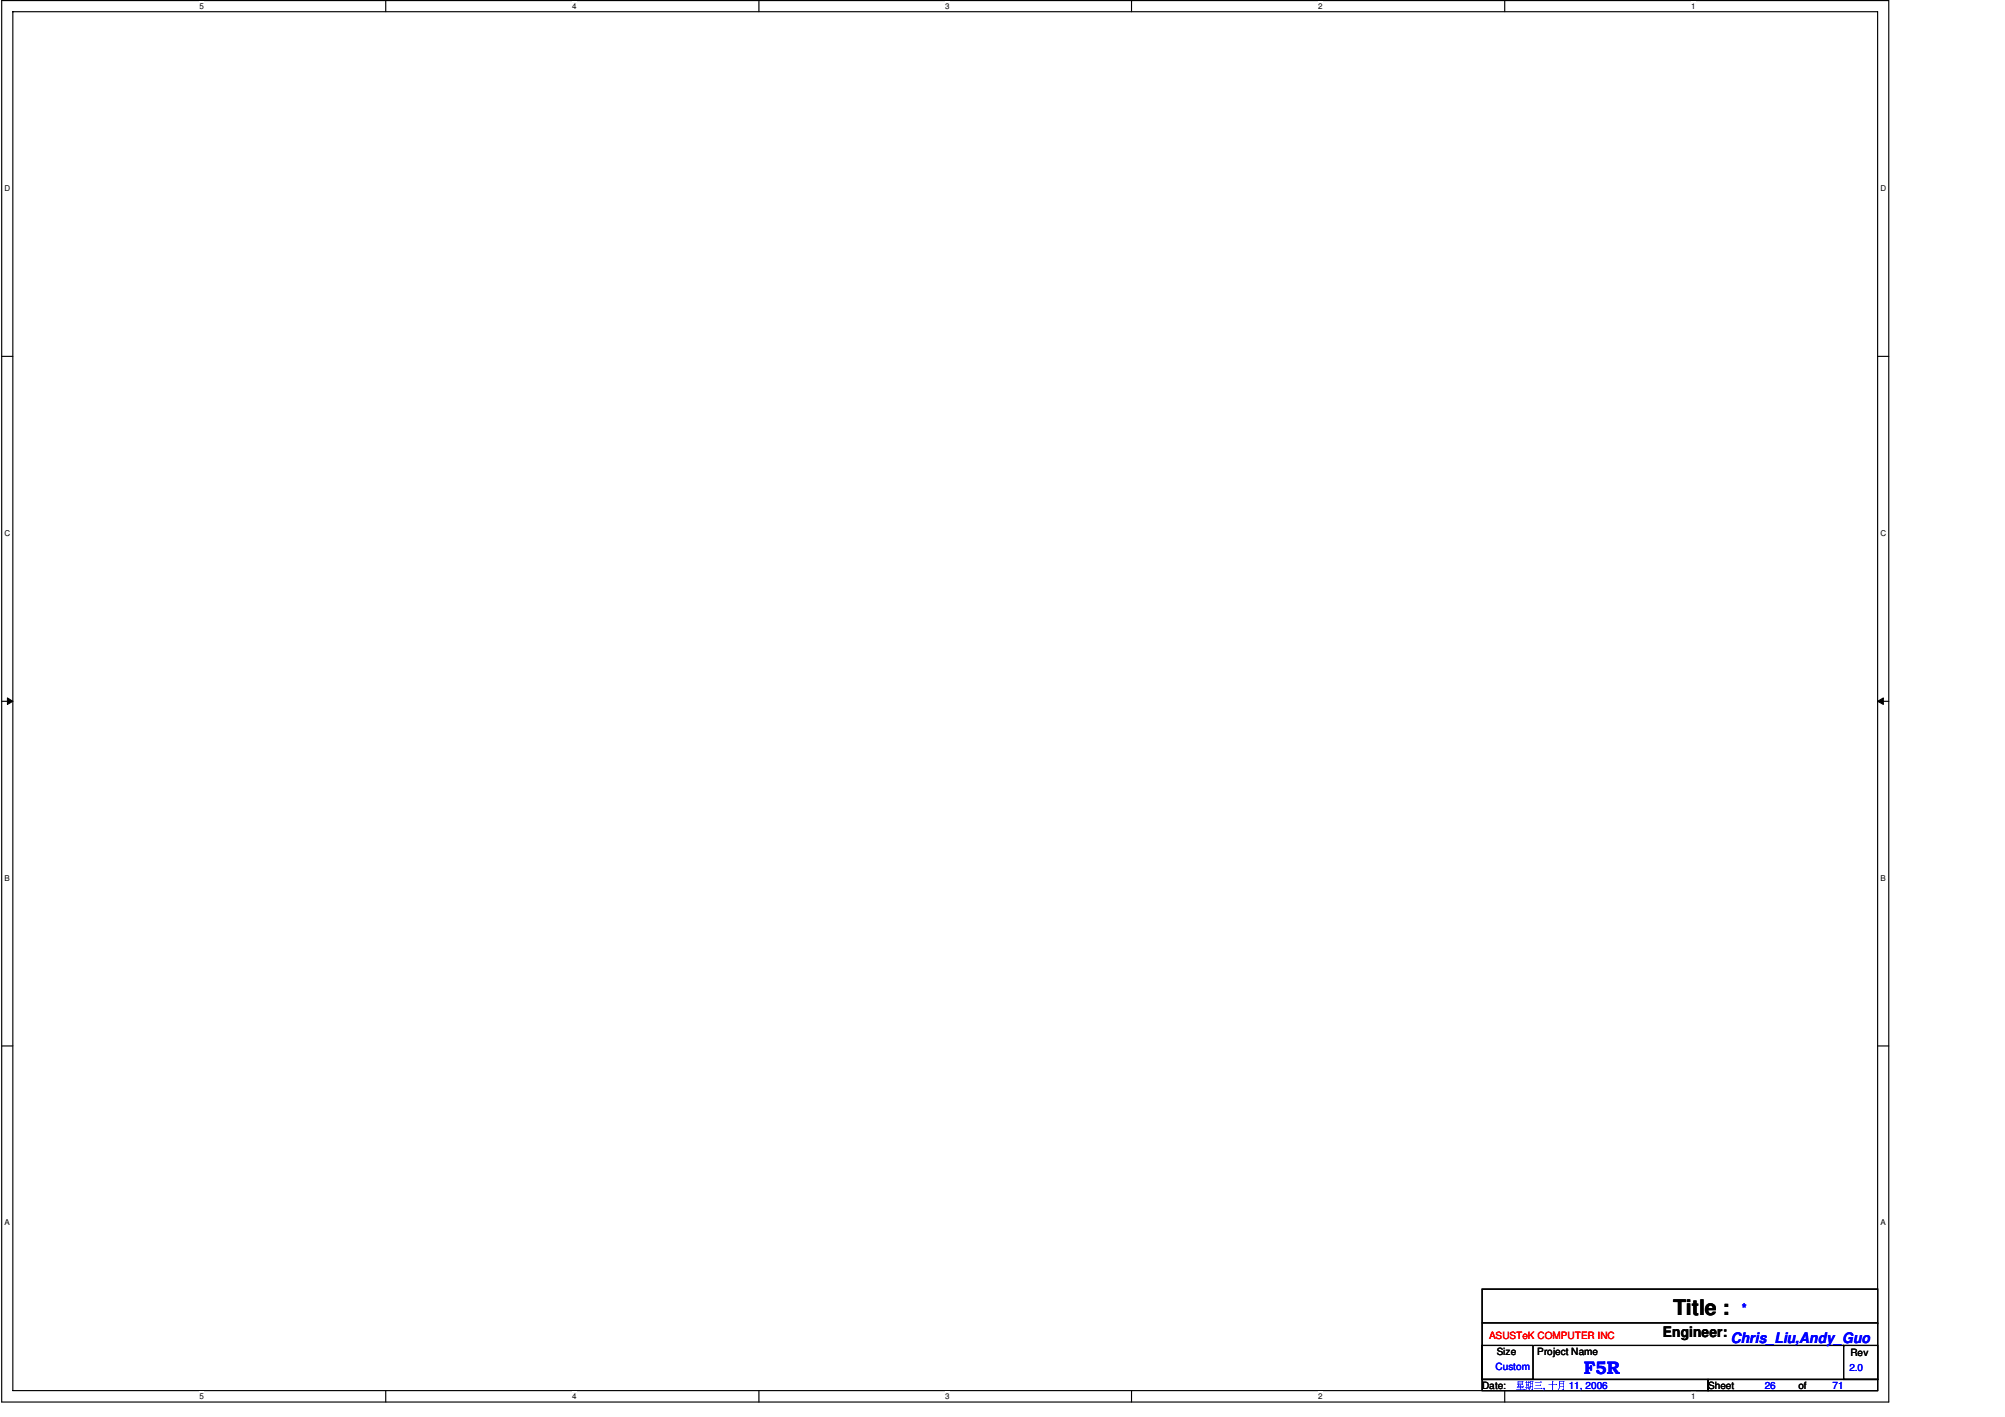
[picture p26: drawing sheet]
<svg xmlns="http://www.w3.org/2000/svg" width="297mm" height="210mm" viewBox="0 0 297 210" stroke-linecap="round" stroke-linejoin="round" font-family="sans-serif">
<defs><g id="words">
<text font-size="3.2" x="247.9" y="194.7">Title :</text>
<text font-size="2.7" fill="#00f" x="234.7" y="203.5">F5R</text>
<text font-size="2.2" x="246.3" y="198">Engineer:</text>
<text font-size="2.2" fill="#00f" x="256.4" y="198.9">Chris_Liu,Andy_Guo</text>
<text font-size="2" fill="#00f" x="258.1" y="194.4">*</text>
<text font-size="1.5" fill="#f00" x="220.6" y="198.3">ASUSTeK COMPUTER INC</text>
<g font-size="1.5" fill="#00f">
<text x="221.6" y="203">Custom</text>
<text x="274" y="203.2">2.0</text>
<text x="228.6" y="205.7">,</text>
<text x="232.4" y="205.7">11, 2006</text>
<text x="261.4" y="205.7">26</text>
<text x="271.5" y="205.7">71</text>
</g>
<g font-size="1.5">
<text x="221.7" y="200.7">Size</text>
<text x="227.7" y="200.7">Project Name</text>
<text x="274.1" y="200.8">Rev</text>
<text x="219.6" y="205.7">Date:</text>
<text x="253.1" y="205.7">Sheet</text>
<text x="266.4" y="205.7">of</text>
</g>
<g font-size="1.2">
<text x="29.5" y="1.4">5</text>
<text x="84.7" y="1.4">4</text>
<text x="140" y="1.4">3</text>
<text x="195.3" y="1.4">2</text>
<text x="250.5" y="1.4">1</text>
<text x=".7" y="28.4">D</text>
<text x="278.6" y="28.4">D</text>
<text x=".7" y="79.4">C</text>
<text x="278.6" y="79.4">C</text>
<text x=".7" y="130.5">B</text>
<text x="278.6" y="130.5">B</text>
<text x=".7" y="181.5">A</text>
<text x="278.6" y="181.5">A</text>
<text x="29.5" y="207.3">5</text>
<text x="84.7" y="207.3">4</text>
<text x="140" y="207.3">3</text>
<text x="195.3" y="207.3">2</text>
<text x="250.5" y="207.3">1</text>
</g>
</g></defs>
<path d="M.3 .1h279.5v207.6h-279.5zM1.9 1.7h276.3v204.3h-276.3z" fill="none" stroke="#000" stroke-width=".17"/>
<g fill="#fff">
<path d="M29.5 .3h.7v1.3h-.7z"/>
<path d="M29.5 206.2h.7v1.4h-.7z"/>
</g>
<path d="M57.1 .1v1.6M57.1 206v1.7" fill="none" stroke="#000" stroke-width=".17"/>
<g fill="#fff">
<path d="M84.7 .3h.7v1.3h-.7z"/>
<path d="M84.7 206.2h.7v1.4h-.7z"/>
</g>
<path d="M112.4 .1v1.6M112.4 206v1.7" fill="none" stroke="#000" stroke-width=".17"/>
<g fill="#fff">
<path d="M140 .3h.7v1.3h-.7z"/>
<path d="M140 206.2h.7v1.4h-.7z"/>
</g>
<path d="M167.6 .1v1.6M167.6 206v1.7" fill="none" stroke="#000" stroke-width=".17"/>
<g fill="#fff">
<path d="M195.2 .3h.8v1.3h-.8z"/>
<path d="M195.2 206.2h.8v1.4h-.8z"/>
</g>
<path d="M222.9 .1v1.6M222.9 206v1.7" fill="none" stroke="#000" stroke-width=".17"/>
<g fill="#fff">
<path d="M250.5 .3h.7v1.3h-.7z"/>
<path d="M250.5 206.2h.7v1.4h-.7z"/>
<path d="M.6 27.3h.9v1.3h-.9z"/>
<path d="M278.6 27.3h.8v1.3h-.8z"/>
<path d="M.6 78.3h.9v1.4h-.9z"/>
<path d="M278.6 78.3h.8v1.4h-.8z"/>
</g>
<path d="M.3 52.8h1.6M278.2 52.8h1.6" fill="none" stroke="#000" stroke-width=".17"/>
<g fill="#fff">
<path d="M.6 129.4h.9v1.4h-.9z"/>
<path d="M278.6 129.4h.8v1.4h-.8z"/>
</g>
<path d="M.3 103.9h1.6M278.2 103.9h1.6" fill="none" stroke="#000" stroke-width=".17"/>
<path d="M1.1 103.4l.8 .5-.8 .5zM278.2 103.9l.8-.5v1z" fill="#000"/>
<path d="M1.1 103.4l.8 .5-.8 .5zM278.2 103.9l.8-.5v1z" fill="none" stroke="#000" stroke-width=".15"/>
<g fill="#fff">
<path d="M.6 180.4h.9v1.4h-.9z"/>
<path d="M278.6 180.4h.8v1.4h-.8z"/>
</g>
<path d="M.3 154.9h1.6M278.2 154.9h1.6M219.6 191h58.6v13.3h-58.6zM219.6 199.3h7.5v5h-7.5zM219.6 196h58.6M227.3 199.3h45.8M273.1 199.3h5.1v5h-5.1zM273.1 199.3h.1M278.2 196h.1M219.6 204.3h33.5v1.7h-33.5zM253.1 204.3h25.1v1.7h-25.1z" fill="none" stroke="#000" stroke-width=".17"/>
<g fill="#00f">
<path d="M224.9 204.6l.7 .1zM224.9 204.9h.7zM224.9 205.1h.7zM224.8 204.6v.5h.1v-.5zM225.6 204.6v.5l.1-.5zM225 205.1l-.3 .5 .4-.4zM224.9 205.4h.9l-.2-.1v.1zM224.9 205.5v.1h.8l-.1-.1-.1 .1zM225.2 205.1l.1 .8v-.8zM224.6 205.8l.1 .1 1.2-.1-.1-.1-.1 .1z"/>
<path d="M226.1 205l.4 .1zM226.1 205.3h.4zM226.7 204.6l.4 .1zM226.7 205h.4zM226.7 205.3l.4 .1zM226 204.8v.1l.7-.1-.1-.1-.1 .1zM226.1 204.6l.1 .9v-.9zM226.4 204.6l.1 .9 .1-.9zM225.9 205.4l.1 .1h.6v-.1l-.1 .1zM226.2 205.6l-.3 .3 .4-.2zM226.4 205.6l.1 .2 .1-.1zM226.7 204.6v.7l-.2 .6 .3-.5v-.8zM227 204.6l.1 1.2h-.2l.1 .1 .1-.1 .1-1.1z"/>
<path d="M227.4 204.7l1 .1-.1-.2-.1 .1zM227.5 205.1v.1h.8l-.1-.1-.1 .1zM227.3 205.7h1.2l-.1-.1-.1 .1z"/>
<path d="M229.4 205.1h1.3l-.2-.1v.1zM230 204.6v1.3l.1-1.3z"/>
<path d="M231.1 204.6l.6 .1zM231.1 205h.6zM231.1 205.3l.6 .1zM231 204.6v.9l-.2 .4 .3-.4v-.9zM231.7 204.6l-.1 1.2h-.2l.2 .1h.1v-1.2l.1-.1z"/>
</g>
<path d="M219.6 191h58.6v13.3h-58.6zM219.6 199.3h7.5v5h-7.5zM219.6 196h58.6M227.3 199.3h45.8M273.1 199.3h5.1v5h-5.1zM273.1 199.3h.1M278.2 196h.1M219.6 204.3h33.5v1.7h-33.5zM253.1 204.3h25.1v1.7h-25.1z" fill="none" stroke="#000" stroke-width=".17"/>
<g fill="#00f">
<path d="M224.9 204.6l.7 .1zM224.9 204.9h.7zM224.9 205.1h.7zM224.8 204.6v.5h.1v-.5zM225.6 204.6v.5l.1-.5zM225 205.1l-.3 .5 .4-.4zM224.9 205.4h.9l-.2-.1v.1zM224.9 205.5v.1h.8l-.1-.1-.1 .1zM225.2 205.1l.1 .8v-.8zM224.6 205.8l.1 .1 1.2-.1-.1-.1-.1 .1z"/>
<path d="M226.1 205l.4 .1zM226.1 205.3h.4zM226.7 204.6l.4 .1zM226.7 205h.4zM226.7 205.3l.4 .1zM226 204.8v.1l.7-.1-.1-.1-.1 .1zM226.1 204.6l.1 .9v-.9zM226.4 204.6l.1 .9 .1-.9zM225.9 205.4l.1 .1h.6v-.1l-.1 .1zM226.2 205.6l-.3 .3 .4-.2zM226.4 205.6l.1 .2 .1-.1zM226.7 204.6v.7l-.2 .6 .3-.5v-.8zM227 204.6l.1 1.2h-.2l.1 .1 .1-.1 .1-1.1z"/>
<path d="M227.4 204.7l1 .1-.1-.2-.1 .1zM227.5 205.1v.1h.8l-.1-.1-.1 .1zM227.3 205.7h1.2l-.1-.1-.1 .1z"/>
<path d="M229.4 205.1h1.3l-.2-.1v.1zM230 204.6v1.3l.1-1.3z"/>
<path d="M231.1 204.6l.6 .1zM231.1 205h.6zM231.1 205.3l.6 .1zM231 204.6v.9l-.2 .4 .3-.4v-.9zM231.7 204.6l-.1 1.2h-.2l.2 .1h.1v-1.2l.1-.1z"/>
</g>
<path d="M219.6 191h58.6v13.3h-58.6zM219.6 199.3h7.5v5h-7.5zM219.6 196h58.6M227.3 199.3h45.8M273.1 199.3h5.1v5h-5.1zM273.1 199.3h.1M278.2 196h.1M219.6 204.3h33.5v1.7h-33.5zM253.1 204.3h25.1v1.7h-25.1z" fill="none" stroke="#000" stroke-width=".17"/>
<g fill="#00f">
<path d="M224.9 204.6l.7 .1zM224.9 204.9h.7zM224.9 205.1h.7zM224.8 204.6v.5h.1v-.5zM225.6 204.6v.5l.1-.5zM225 205.1l-.3 .5 .4-.4zM224.9 205.4h.9l-.2-.1v.1zM224.9 205.5v.1h.8l-.1-.1-.1 .1zM225.2 205.1l.1 .8v-.8zM224.6 205.8l.1 .1 1.2-.1-.1-.1-.1 .1z"/>
<path d="M226.1 205l.4 .1zM226.1 205.3h.4zM226.7 204.6l.4 .1zM226.7 205h.4zM226.7 205.3l.4 .1zM226 204.8v.1l.7-.1-.1-.1-.1 .1zM226.1 204.6l.1 .9v-.9zM226.4 204.6l.1 .9 .1-.9zM225.9 205.4l.1 .1h.6v-.1l-.1 .1zM226.2 205.6l-.3 .3 .4-.2zM226.4 205.6l.1 .2 .1-.1zM226.7 204.6v.7l-.2 .6 .3-.5v-.8zM227 204.6l.1 1.2h-.2l.1 .1 .1-.1 .1-1.1z"/>
<path d="M227.4 204.7l1 .1-.1-.2-.1 .1zM227.5 205.1v.1h.8l-.1-.1-.1 .1zM227.3 205.7h1.2l-.1-.1-.1 .1z"/>
<path d="M229.4 205.1h1.3l-.2-.1v.1zM230 204.6v1.3l.1-1.3z"/>
<path d="M231.1 204.6l.6 .1zM231.1 205h.6zM231.1 205.3l.6 .1zM231 204.6v.9l-.2 .4 .3-.4v-.9zM231.7 204.6l-.1 1.2h-.2l.2 .1h.1v-1.2l.1-.1z"/>
</g>
<use href="#words"/>
</svg>
